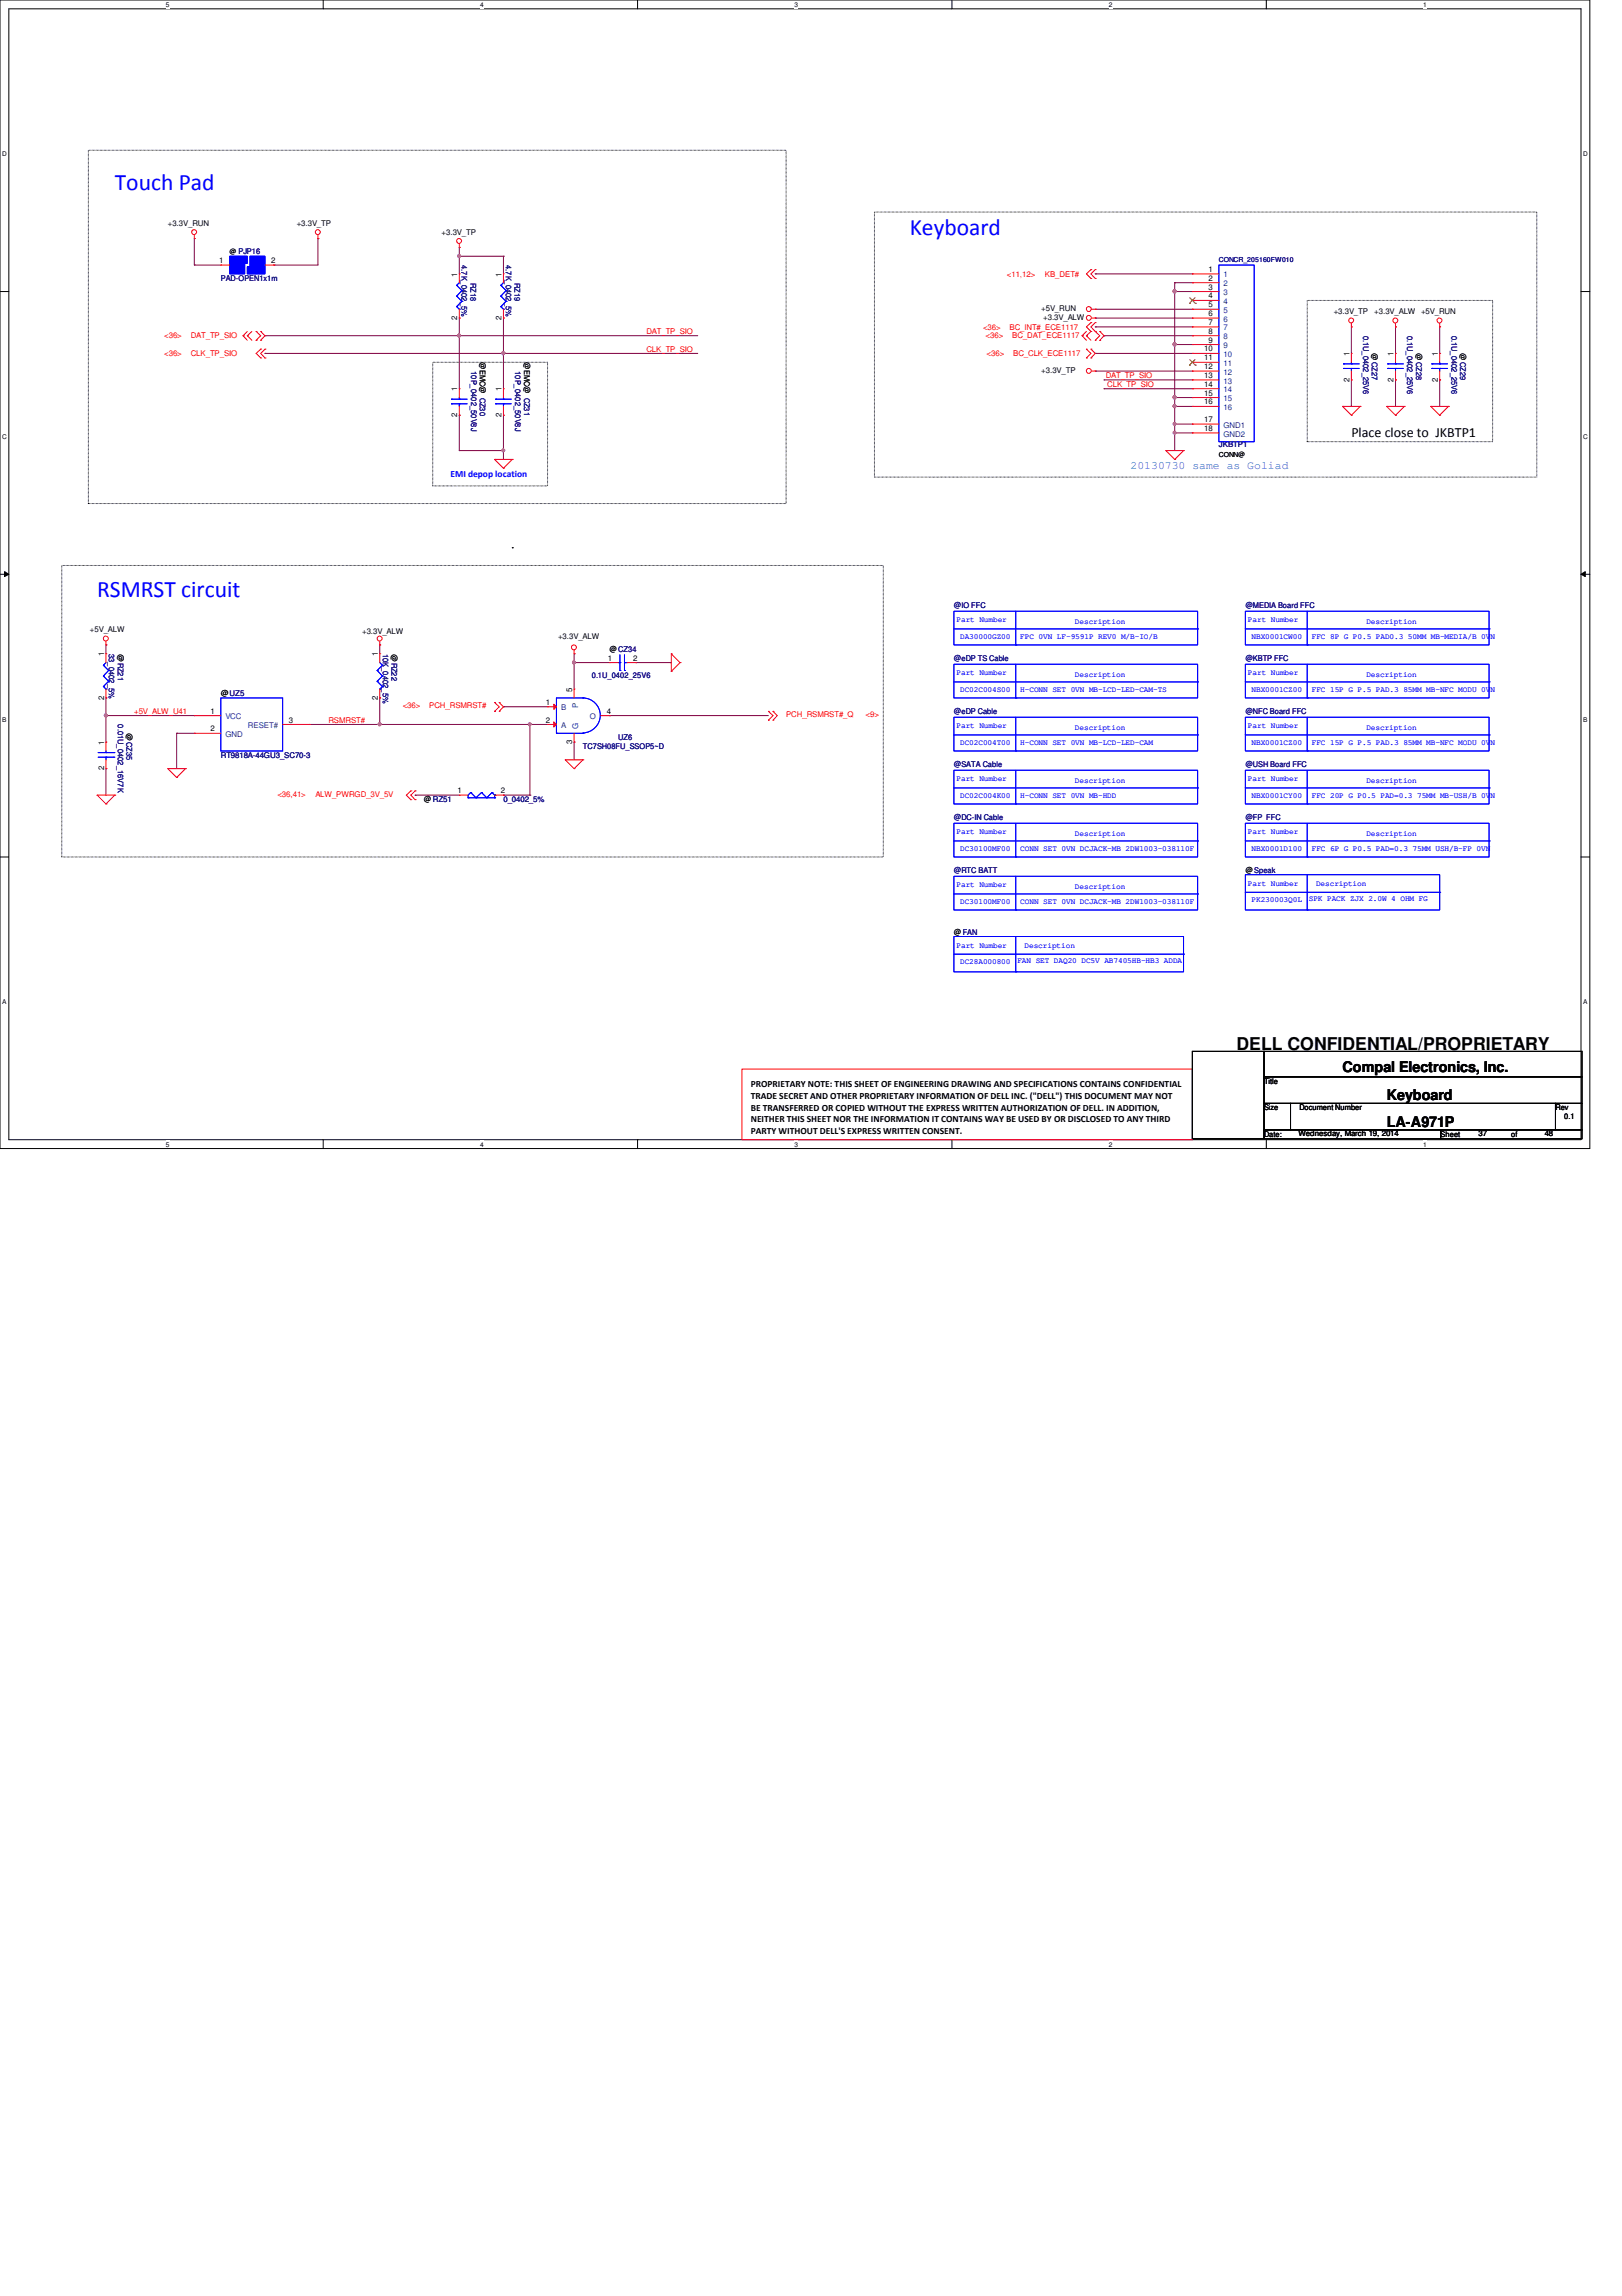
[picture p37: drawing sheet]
<svg xmlns="http://www.w3.org/2000/svg" width="210mm" height="297mm" viewBox="0 0 210 297" stroke-linecap="round" stroke-linejoin="round" font-family="sans-serif">
<defs><g id="words">
<g font-size="3" fill="#00f">
<text x="14.9" y="24.6">Touch Pad</text>
<text x="117.7" y="30.4">Keyboard</text>
<text x="12.6" y="77.2">RSMRST circuit</text>
</g>
<text font-size="2.3" x="160" y="135.8">DELL CONFIDENTIAL/PROPRIETARY</text>
<g font-size="1.9">
<text x="173.7" y="138.7">Compal Electronics, Inc.</text>
<text x="179.5" y="142.4">Keyboard</text>
<text x="179.5" y="145.8">LA-A971P</text>
</g>
<text font-size="1.8" x="174.9" y="56.6">Place close to JKBTP1</text>
<text font-size="1.5" fill="#0080ff" x="146.3" y="60.7">20130730 same as Goliad</text>
<text font-size="1.2" fill="#00f" x="58.3" y="61.8">EMI depop location</text>
<g font-size="1.2">
<text x="97.2" y="140.6">PROPRIETARY NOTE: THIS SHEET OF ENGINEERING DRAWING AND SPECIFICATIONS CONTAINS CONFIDENTIAL</text>
<text x="97.2" y="142.2">TRADE SECRET AND OTHER PROPRIETARY INFORMATION OF DELL INC. (&quot;DELL&quot;) THIS DOCUMENT MAY NOT</text>
<text x="97.2" y="143.7">BE TRANSFERRED OR COPIED WITHOUT THE EXPRESS WRITTEN AUTHORIZATION OF DELL. IN ADDITION,</text>
<text x="97.2" y="145.2">NEITHER THIS SHEET NOR THE INFORMATION IT CONTAINS WAY BE USED BY OR DISCLOSED TO ANY THIRD</text>
<text x="97.2" y="146.7">PARTY WITHOUT DELL'S EXPRESS WRITTEN CONSENT.</text>
</g>
<g font-size="1">
<text x="21.7" y="29.3">+3.3V_RUN</text>
<text x="38.4" y="29.3">+3.3V_TP</text>
<text x="28.4" y="34">1</text>
<text x="35.1" y="34">2</text>
<text x="57.1" y="30.4">+3.3V_TP</text>
<text x="59.2" y="35.8" transform="rotate(-90 59.2 35.8)">1</text>
<text x="64.9" y="35.8" transform="rotate(-90 64.9 35.8)">1</text>
<text x="156.4" y="35.2">1</text>
<text x="59.2" y="41.4" transform="rotate(-90 59.2 41.4)">2</text>
<text x="64.9" y="41.4" transform="rotate(-90 64.9 41.4)">2</text>
<text x="134.7" y="40.2">+5V_RUN</text>
<text x="135" y="41.4">+3.3V_ALW</text>
<text x="156.4" y="36.3">2</text>
<text x="156.4" y="37.5">3</text>
<text x="156.4" y="38.6">4</text>
<text x="156.4" y="39.8">5</text>
<text x="156.4" y="40.9">6</text>
<text x="172.6" y="40.7">+3.3V_TP</text>
<text x="177.8" y="40.7">+3.3V_ALW</text>
<text x="183.9" y="40.7">+5V_RUN</text>
<text x="62.1" y="46.9" transform="rotate(90 62.1 46.9)">@EMC@ CZ30</text>
<text x="67.8" y="46.9" transform="rotate(90 67.8 46.9)">@EMC@ CZ31</text>
<text x="155.8" y="45.5">10</text>
<text x="155.8" y="46.6">11</text>
<text x="155.8" y="47.8">12</text>
<text x="156.4" y="42">7</text>
<text x="156.4" y="43.2">8</text>
<text x="156.4" y="44.3">9</text>
<text x="174.6" y="46.1" transform="rotate(-90 174.6 46.1)">1</text>
<text x="177.5" y="45.7" transform="rotate(90 177.5 45.7)">@CZ27</text>
<text x="180.3" y="46.1" transform="rotate(-90 180.3 46.1)">1</text>
<text x="183.3" y="45.7" transform="rotate(90 183.3 45.7)">@CZ28</text>
<text x="186.1" y="46.1" transform="rotate(-90 186.1 46.1)">1</text>
<text x="189" y="45.7" transform="rotate(90 189 45.7)">@CZ29</text>
<text x="59.2" y="53.9" transform="rotate(-90 59.2 53.9)">2</text>
<text x="59.2" y="50.6" transform="rotate(-90 59.2 50.6)">1</text>
<text x="64.9" y="53.9" transform="rotate(-90 64.9 53.9)">2</text>
<text x="64.9" y="50.6" transform="rotate(-90 64.9 50.6)">1</text>
<text x="134.7" y="48.2">+3.3V_TP</text>
<text x="155.8" y="48.9">13</text>
<text x="155.8" y="50">14</text>
<text x="155.8" y="51.2">15</text>
<text x="155.8" y="52.3">16</text>
<text x="174.6" y="49.4" transform="rotate(-90 174.6 49.4)">2</text>
<text x="180.3" y="49.4" transform="rotate(-90 180.3 49.4)">2</text>
<text x="186.1" y="49.4" transform="rotate(-90 186.1 49.4)">2</text>
<text x="155.8" y="54.6">17</text>
<text x="155.8" y="55.8">18</text>
<text x="11.6" y="81.7">+5V_ALW</text>
<text x="46.9" y="82">+3.3V_ALW</text>
<text x="72.2" y="82.7">+3.3V_ALW</text>
<text x="13.5" y="84.9" transform="rotate(-90 13.5 84.9)">1</text>
<text x="15.2" y="84.6" transform="rotate(90 15.2 84.6)">@RZ21</text>
<text x="48.9" y="84.9" transform="rotate(-90 48.9 84.9)">1</text>
<text x="50.7" y="84.6" transform="rotate(90 50.7 84.6)">@RZ22</text>
<text x="74" y="89.5" transform="rotate(-90 74 89.5)">5</text>
<text x="78.7" y="85.5">1</text>
<text x="78.9" y="84.3">@CZ34</text>
<text x="82" y="85.5">2</text>
<text x="13.5" y="90.5" transform="rotate(-90 13.5 90.5)">2</text>
<text x="16.4" y="94.9" transform="rotate(90 16.4 94.9)">@CZ35</text>
<text x="27.2" y="92.3">1</text>
<text x="27.2" y="94.6">2</text>
<text x="28.6" y="90">@UZ5</text>
<text x="37.4" y="93.5">3</text>
<text x="48.9" y="90.5" transform="rotate(-90 48.9 90.5)">2</text>
<text x="70.7" y="91.2">1</text>
<text x="70.7" y="93.5">2</text>
<text x="78.5" y="92.3">4</text>
<text x="13.5" y="99.7" transform="rotate(-90 13.5 99.7)">2</text>
<text x="13.5" y="96.4" transform="rotate(-90 13.5 96.4)">1</text>
<text x="74" y="96.2" transform="rotate(-90 74 96.2)">3</text>
<text x="54.9" y="103.8">@RZ51</text>
<text x="59.2" y="102.6">1</text>
<text x="64.8" y="102.6">2</text>
<text x="161.2" y="112.9">@Speak</text>
<text x="123.4" y="120.9">@FAN</text>
<text x="163.6" y="140.2">Title</text>
<text x="163.6" y="143.6">Size</text>
<text x="168.1" y="143.6">Document Number</text>
<text x="201.3" y="143.6">Rev</text>
<text x="163.6" y="147.1">Date:</text>
<text x="168" y="147">Wednesday, March 19, 2014</text>
<text x="186.4" y="147.1">Sheet</text>
<text x="191.3" y="147">37</text>
<text x="195.6" y="147.1">of</text>
<text x="199.9" y="147">48</text>
<text x="202.4" y="144.8">0.1</text>
</g>
<g font-size="1" fill="#000080">
<text x="30.9" y="32.9">PJP16</text>
<text x="59.7" y="34.3" transform="rotate(90 59.7 34.3)">4.7K_0402_5%</text>
<text x="65.4" y="34.3" transform="rotate(90 65.4 34.3)">4.7K_0402_5%</text>
<text x="28.6" y="36.3">PAD-OPEN1x1m</text>
<text x="60.9" y="36.6" transform="rotate(90 60.9 36.6)">RZ18</text>
<text x="66.6" y="36.6" transform="rotate(90 66.6 36.6)">RZ19</text>
<text x="176.4" y="43.4" transform="rotate(90 176.4 43.4)">0.1U_0402_25V6</text>
<text x="182.1" y="43.4" transform="rotate(90 182.1 43.4)">0.1U_0402_25V6</text>
<text x="187.8" y="43.4" transform="rotate(90 187.8 43.4)">0.1U_0402_25V6</text>
<text x="61" y="48" transform="rotate(90 61 48)">10P_0402_50V8J</text>
<text x="66.7" y="48" transform="rotate(90 66.7 48)">10P_0402_50V8J</text>
<text x="157.7" y="57.8">JKBTP1</text>
<text x="123.4" y="78.6">@IO FFC</text>
<text x="161.2" y="78.6">@MEDIA Board FFC</text>
<text x="14.1" y="84.6" transform="rotate(90 14.1 84.6)">33_0402_5%</text>
<text x="49.5" y="84.6" transform="rotate(90 49.5 84.6)">10K_0402_5%</text>
<text x="76.6" y="87.8">0.1U_0402_25V6</text>
<text x="123.4" y="85.5">@eDP TS Cable</text>
<text x="161.2" y="85.5">@KBTP FFC</text>
<text x="15.2" y="93.7" transform="rotate(90 15.2 93.7)">0.01U_0402_16V7K</text>
<text x="80" y="95.8">UZ6</text>
<text x="123.4" y="92.3">@eDP Cable</text>
<text x="161.2" y="92.3">@NFC Board FFC</text>
<text x="28.6" y="98">RT9818A-44GU3_SC70-3</text>
<text x="75.4" y="96.9">TC7SH08FU_SSOP5~D</text>
<text x="123.4" y="99.2">@SATA Cable</text>
<text x="161.2" y="99.2">@USH Board FFC</text>
<text x="65.2" y="103.8">0_0402_5%</text>
<text x="123.4" y="106">@DC-IN Cable</text>
<text x="161.2" y="106">@FP FFC</text>
<text x="123.4" y="112.9">@RTC BATT</text>
</g>
<g font-size="1" fill="#f00">
<text x="130.3" y="35.9">&lt;11,12&gt;</text>
<text x="135.2" y="35.9">KB_DET#</text>
<text x="21.3" y="46.1">&lt;36&gt;</text>
<text x="21.3" y="43.8">&lt;36&gt;</text>
<text x="24.7" y="46.1">CLK_TP_SIO</text>
<text x="24.7" y="43.8">DAT_TP_SIO</text>
<text x="83.7" y="45.5">CLK_TP_SIO</text>
<text x="83.7" y="43.2">DAT_TP_SIO</text>
<text x="127.2" y="42.7">&lt;36&gt;</text>
<text x="127.6" y="43.8">&lt;36&gt;</text>
<text x="127.7" y="46.1">&lt;36&gt;</text>
<text x="130.6" y="42.7">BC_INT#_ECE1117</text>
<text x="131" y="43.8">BC_DAT_ECE1117</text>
<text x="131.1" y="46.1">BC_CLK_ECE1117</text>
<text x="143.1" y="48.9">DAT_TP_SIO</text>
<text x="143.3" y="50.1">CLK_TP_SIO</text>
<text x="17.4" y="92.4">+5V_ALW_U41</text>
<text x="42.5" y="93.5">RSMRST#</text>
<text x="52.1" y="91.7">&lt;36&gt;</text>
<text x="55.5" y="91.7">PCH_RSMRST#</text>
<text x="101.7" y="92.8">PCH_RSMRST#_Q</text>
<text x="112" y="92.8">&lt;9&gt;</text>
<text x="35.9" y="103.1">&lt;36,41&gt;</text>
<text x="40.8" y="103.1">ALW_PWRGD_3V_5V</text>
</g>
<g font-size="1" fill="#004080">
<text x="158.3" y="35.9">1</text>
<text x="158.3" y="37">2</text>
<text x="158.3" y="38.2">3</text>
<text x="158.3" y="39.3">4</text>
<text x="158.3" y="40.5">5</text>
<text x="158.3" y="41.6">6</text>
<text x="158.3" y="42.8">7</text>
<text x="158.3" y="43.9">8</text>
<text x="158.3" y="45">9</text>
<text x="158.3" y="46.2">10</text>
<text x="158.3" y="47.3">11</text>
<text x="158.3" y="48.5">12</text>
<text x="158.3" y="49.6">13</text>
<text x="158.3" y="50.8">14</text>
<text x="158.3" y="51.9">15</text>
<text x="158.3" y="53">16</text>
<text x="158.3" y="55.3">GND1</text>
<text x="158.3" y="56.5">GND2</text>
<text x="29.2" y="93">VCC</text>
<text x="29.2" y="95.3">GND</text>
<text x="32.1" y="94.2">RESET#</text>
<text x="72.6" y="91.9">B</text>
<text x="72.6" y="94.2">A</text>
<text x="74.8" y="94.3" transform="rotate(-90 74.8 94.3)">G</text>
<text x="74.8" y="91.6" transform="rotate(-90 74.8 91.6)">P</text>
<text x="76.3" y="93">O</text>
</g>
<g font-size="1" fill="#00f">
<text x="123.8" y="80.5">Part Number</text>
<text x="124.2" y="82.7">DA30000GZ00</text>
<text x="132" y="82.7">FPC 0VN LF-9591P REV0 M/B-IO/B</text>
<text x="139.1" y="80.7">Description</text>
<text x="161.5" y="80.5">Part Number</text>
<text x="162" y="82.7">NBX0001CW00</text>
<text x="169.8" y="82.7">FFC 8P G P0.5 PAD0.3 50MM MB-MEDIA/B 0VN</text>
<text x="176.8" y="80.7">Description</text>
<text x="123.8" y="87.4">Part Number</text>
<text x="124.2" y="89.5">DC02C004S00</text>
<text x="132" y="89.5">H-CONN SET 0VN MB-LCD-LED-CAM-TS</text>
<text x="139.1" y="87.6">Description</text>
<text x="161.5" y="87.4">Part Number</text>
<text x="162" y="89.5">NBX0001CZ00</text>
<text x="169.8" y="89.5">FFC 15P G P.5 PAD.3 85MM MB-NFC MODU 0V</text>
<text x="176.8" y="87.6">Description</text>
<text x="192.9" y="89.5">N</text>
<text x="123.8" y="94.2">Part Number</text>
<text x="139.1" y="94.4">Description</text>
<text x="161.5" y="94.2">Part Number</text>
<text x="176.8" y="94.4">Description</text>
<text x="123.8" y="101.1">Part Number</text>
<text x="124.2" y="96.4">DC02C004T00</text>
<text x="132" y="96.4">H-CONN SET 0VN MB-LCD-LED-CAM</text>
<text x="139.1" y="101.3">Description</text>
<text x="161.5" y="101.1">Part Number</text>
<text x="162" y="96.4">NBX0001CZ00</text>
<text x="169.8" y="96.4">FFC 15P G P.5 PAD.3 85MM MB-NFC MODU 0V</text>
<text x="176.8" y="101.3">Description</text>
<text x="192.9" y="96.4">N</text>
<text x="123.8" y="108">Part Number</text>
<text x="124.2" y="103.3">DC02C004K00</text>
<text x="132" y="103.3">H-CONN SET 0VN MB-HDD</text>
<text x="161.5" y="108">Part Number</text>
<text x="162" y="103.3">NBX0001CY00</text>
<text x="169.8" y="103.3">FFC 20P G P0.5 PAD=0.3 75MM MB-USH/B 0V</text>
<text x="192.9" y="103.3">N</text>
<text x="124.2" y="110.1">DC30100MF00</text>
<text x="132" y="110.1">CONN SET 0VN DCJACK-MB 2DW1003-038110F</text>
<text x="139.1" y="108.2">Description</text>
<text x="162" y="110.1">NBX0001D100</text>
<text x="169.8" y="110.1">FFC 6P G P0.5 PAD=0.3 75MM USH/B-FP 0VN</text>
<text x="176.8" y="108.2">Description</text>
<text x="123.8" y="114.8">Part Number</text>
<text x="124.2" y="117">DC30100MF00</text>
<text x="132" y="117">CONN SET 0VN DCJACK-MB 2DW1003-038110F</text>
<text x="139.1" y="115">Description</text>
<text x="161.5" y="114.6">Part Number</text>
<text x="162" y="116.8">PK230003Q0L</text>
<text x="169.4" y="116.6">SPK PACK ZJX 2.0W 4 OHM FG</text>
<text x="170.3" y="114.6">Description</text>
<text x="123.8" y="122.6">Part Number</text>
<text x="124.2" y="124.8">DC28A000800</text>
<text x="131.7" y="124.6">FAN SET DAQ20 DC5V AB7405HB-HB3 ADDA</text>
<text x="132.6" y="122.6">Description</text>
</g>
<g font-size=".9">
<text x="29.7" y="32.8">@</text>
<text x="157.7" y="59.1">CONN@</text>
</g>
<text font-size=".9" fill="#000080" x="157.7" y="34">CONCR_205160FW010</text>
<g font-size=".8">
<text x="21.5" y=".9">5</text>
<text x="62.1" y=".9">4</text>
<text x="102.8" y=".9">3</text>
<text x="143.5" y=".9">2</text>
<text x="184.2" y=".9">1</text>
<text x=".3" y="20.2">D</text>
<text x="204.9" y="20.2">D</text>
<text x=".3" y="56.8">C</text>
<text x="204.9" y="56.8">C</text>
<text x=".3" y="93.3">B</text>
<text x="204.9" y="93.3">B</text>
<text x=".3" y="129.9">A</text>
<text x="204.9" y="129.9">A</text>
<text x="21.5" y="148.3">5</text>
<text x="62.1" y="148.3">4</text>
<text x="102.8" y="148.3">3</text>
<text x="143.5" y="148.3">2</text>
<text x="184.2" y="148.3">1</text>
</g>
</g></defs>
<path d="M0 0h205.7v148.6h-205.7zM1.1 1.1h203.5v146.3h-203.5z" fill="none" stroke="#000" stroke-width=".13"/>
<g fill="#fff">
<path d="M21.5 .1h.4v1h-.4z"/>
<path d="M21.5 147.6h.4v.9h-.4z"/>
</g>
<path d="M41.8 0v1.1M41.8 147.4v1.2" fill="none" stroke="#000" stroke-width=".13"/>
<g fill="#fff">
<path d="M62.1 .1h.5v1h-.5z"/>
<path d="M62.1 147.6h.5v.9h-.5z"/>
</g>
<path d="M82.5 0v1.1M82.5 147.4v1.2" fill="none" stroke="#000" stroke-width=".13"/>
<g fill="#fff">
<path d="M102.8 .1h.5v1h-.5z"/>
<path d="M102.8 147.6h.5v.9h-.5z"/>
</g>
<path d="M123.2 0v1.1M123.2 147.4v1.2" fill="none" stroke="#000" stroke-width=".13"/>
<g fill="#fff">
<path d="M143.5 .1h.5v1h-.5z"/>
<path d="M143.5 147.6h.5v.9h-.5z"/>
</g>
<path d="M163.9 0v1.1M163.9 147.4v1.2" fill="none" stroke="#000" stroke-width=".13"/>
<g fill="#fff">
<path d="M184.2 .1h.5v1h-.5z"/>
<path d="M184.2 147.6h.5v.9h-.5z"/>
<path d="M.3 19.4h.6v1h-.6z"/>
<path d="M204.9 19.4h.6v1h-.6z"/>
<path d="M.3 56h.6v.9h-.6z"/>
<path d="M204.9 56h.6v.9h-.6z"/>
</g>
<path d="M0 37.7h1.1M204.6 37.7h1.1" fill="none" stroke="#000" stroke-width=".13"/>
<g fill="#fff">
<path d="M.3 92.6h.5v.9h-.5z"/>
<path d="M204.9 92.6h.5v.9h-.5z"/>
</g>
<path d="M0 74.3h1.1M.6 74l.5 .3-.5 .3zM204.6 74.3l.5-.3v.6zM204.6 74.3h1.1" fill="none" stroke="#000" stroke-width=".13"/>
<path d="M.6 74l.5 .3-.5 .3zM204.6 74.3l.5-.3v.6z" fill="#000"/>
<g fill="#fff">
<path d="M.3 129.2h.5v.9h-.5z"/>
<path d="M204.9 129.2h.5v.9h-.5z"/>
</g>
<path d="M11.4 19.4h90.3v45.8h-90.3zM113.2 27.4h85.7v34.3h-85.7zM169.2 38.9h24v18.2h-24zM56 46.9h14.9v16h-14.9zM8 73.2h106.3v37.7h-106.3zM19.4 75.4h.1M66.3 70.9h.1M0 110.9h1.1M204.6 110.9h1.1" fill="none" stroke="#000" stroke-width=".13"/>
<path d="M96 138.3h58.3v9.1h-58.3z" fill="none" stroke="#f00" stroke-width=".13"/>
<path d="M141.7 41.1h.1M141.7 41.1h12.6M74.3 85.7h.1M74.3 85.7v3.5" fill="none" stroke="#800040" stroke-width=".13"/>
<path d="M74.1 85.6h.3v.2l-.1 .1-.2-.1z" fill-rule="evenodd" fill="#f0f"/>
<path d="M74.1 85.6h.3v.2l-.1 .1-.2-.1z" fill="none" stroke="#f0f" stroke-width=".13"/>
<path d="M74.3 84.6h.1M74.3 84.6v1.1" fill="none" stroke="#800040" stroke-width=".13"/>
<path d="M74.1 85.6h.3v.2l-.1 .1-.2-.1z" fill-rule="evenodd" fill="#f0f"/>
<path d="M74.1 85.6h.3v.2l-.1 .1-.2-.1z" fill="none" stroke="#f0f" stroke-width=".13"/>
<path d="M74.3 85.7h.1M74.3 85.7h4.6" fill="none" stroke="#800040" stroke-width=".13"/>
<path d="M74.1 85.6h.3v.2l-.1 .1-.2-.1z" fill-rule="evenodd" fill="#f0f"/>
<path d="M74.1 85.6h.3v.2l-.1 .1-.2-.1z" fill="none" stroke="#f0f" stroke-width=".13"/>
<path d="M25.1 34.3h.1M25.1 30.9h.1M25.1 34.3h3.5M25.1 30.9v3.4M59.4 33.1h.1M59.4 33.1h5.8M65.2 33.1h.1M65.2 33.1v2.3M49.1 83.4h.1M49.1 83.4v1.2" fill="none" stroke="#800040" stroke-width=".13"/>
<path d="M59.3 33h.2v.2l-.1 .1-.1-.1z" fill-rule="evenodd" fill="#f0f"/>
<path d="M59.3 33h.2v.2l-.1 .1-.1-.1z" fill="none" stroke="#f0f" stroke-width=".13"/>
<path d="M59.4 33.1h.1M59.4 32h.1M59.4 32v3.4" fill="none" stroke="#800040" stroke-width=".13"/>
<path d="M59.3 33h.2v.2l-.1 .1-.1-.1z" fill-rule="evenodd" fill="#f0f"/>
<path d="M59.3 33h.2v.2l-.1 .1-.1-.1z" fill="none" stroke="#f0f" stroke-width=".13"/>
<path d="M35.4 34.3h.1M41.1 30.9h.1M41.1 30.9v3.4h-5.7M141.7 48h.1M141.7 48h12.6M13.7 83.4h.1M13.7 92.6h.1M13.7 83.4v1.2M13.7 92.6h11.4" fill="none" stroke="#800040" stroke-width=".13"/>
<path d="M13.6 92.4h.2v.3l-.1 .1-.1-.1z" fill-rule="evenodd" fill="#f0f"/>
<path d="M13.6 92.4h.2v.3l-.1 .1-.1-.1z" fill="none" stroke="#f0f" stroke-width=".13"/>
<path d="M13.7 92.6h.1M13.7 90.3h.1M13.7 90.3v5.7" fill="none" stroke="#800040" stroke-width=".13"/>
<path d="M13.6 92.4h.2v.3l-.1 .1-.1-.1z" fill-rule="evenodd" fill="#f0f"/>
<path d="M13.6 92.4h.2v.3l-.1 .1-.1-.1z" fill="none" stroke="#f0f" stroke-width=".13"/>
<g fill="none" stroke="#800040" stroke-width=".13">
<path d="M152 36.6h.1M152 37.7h.1M152 36.6h2.3M152 37.7h2.3M59.4 53.7h.1M59.4 53.7v4.6M141.7 40h.1M141.7 45.7h.1M141.7 42.3h.1M141.7 40h12.6M141.7 45.7h12.6M141.7 42.3h12.6"/>
<path d="M142.9 43.4h.1M142.9 43.4h11.4"/>
</g>
<path d="M151.9 37.6h.2v.2l-.1 .1-.1-.1z" fill-rule="evenodd" fill="#f0f"/>
<path d="M151.9 37.6h.2v.2l-.1 .1-.1-.1z" fill="none" stroke="#f0f" stroke-width=".13"/>
<path d="M152 36.6h.1M152 36.6v1.1" fill="none" stroke="#800040" stroke-width=".13"/>
<path d="M151.9 37.6h.2v.2l-.1 .1-.1-.1z" fill-rule="evenodd" fill="#f0f"/>
<path d="M151.9 37.6h.2v.2l-.1 .1-.1-.1z" fill="none" stroke="#f0f" stroke-width=".13"/>
<path d="M152 44.6h.1M152 44.6h2.3" fill="none" stroke="#800040" stroke-width=".13"/>
<path d="M151.9 44.4h.2v.3h-.1h-.1z" fill-rule="evenodd" fill="#f0f"/>
<path d="M151.9 44.4h.2v.3h-.1h-.1z" fill="none" stroke="#f0f" stroke-width=".13"/>
<path d="M152 37.7h.1M152 37.7v6.9" fill="none" stroke="#800040" stroke-width=".13"/>
<path d="M151.9 44.4h.2v.3h-.1h-.1z" fill-rule="evenodd" fill="#f0f"/>
<path d="M151.9 44.4h.2v.3h-.1h-.1z" fill="none" stroke="#f0f" stroke-width=".13"/>
<path d="M151.9 37.6h.2v.2l-.1 .1-.1-.1z" fill-rule="evenodd" fill="#f0f"/>
<path d="M151.9 37.6h.2v.2l-.1 .1-.1-.1z" fill="none" stroke="#f0f" stroke-width=".13"/>
<path d="M152 51.4h.1M152 51.4h2.3" fill="none" stroke="#800040" stroke-width=".13"/>
<path d="M151.9 51.3h.2v.2l-.1 .1-.1-.1z" fill-rule="evenodd" fill="#f0f"/>
<path d="M151.9 51.3h.2v.2l-.1 .1-.1-.1z" fill="none" stroke="#f0f" stroke-width=".13"/>
<path d="M152 44.6h.1M152 44.6v6.8" fill="none" stroke="#800040" stroke-width=".13"/>
<path d="M151.9 51.3h.2v.2l-.1 .1-.1-.1z" fill-rule="evenodd" fill="#f0f"/>
<path d="M151.9 51.3h.2v.2l-.1 .1-.1-.1z" fill="none" stroke="#f0f" stroke-width=".13"/>
<path d="M151.9 44.4h.2v.3h-.1h-.1z" fill-rule="evenodd" fill="#f0f"/>
<path d="M151.9 44.4h.2v.3h-.1h-.1z" fill="none" stroke="#f0f" stroke-width=".13"/>
<path d="M152 52.6h.1M152 52.6h2.3" fill="none" stroke="#800040" stroke-width=".13"/>
<path d="M151.9 52.4h.2v.3h-.1h-.1z" fill-rule="evenodd" fill="#f0f"/>
<path d="M151.9 52.4h.2v.3h-.1h-.1z" fill="none" stroke="#f0f" stroke-width=".13"/>
<path d="M152 56h.1M152 56v2.3" fill="none" stroke="#800040" stroke-width=".13"/>
<path d="M151.9 55.8h.2v.3l-.1 .1-.1-.1z" fill-rule="evenodd" fill="#f0f"/>
<path d="M151.9 55.8h.2v.3l-.1 .1-.1-.1z" fill="none" stroke="#f0f" stroke-width=".13"/>
<path d="M152 51.4h.1M152 51.4v1.2" fill="none" stroke="#800040" stroke-width=".13"/>
<path d="M151.9 52.4h.2v.3h-.1h-.1z" fill-rule="evenodd" fill="#f0f"/>
<path d="M151.9 52.4h.2v.3h-.1h-.1z" fill="none" stroke="#f0f" stroke-width=".13"/>
<path d="M151.9 51.3h.2v.2l-.1 .1-.1-.1z" fill-rule="evenodd" fill="#f0f"/>
<path d="M151.9 51.3h.2v.2l-.1 .1-.1-.1z" fill="none" stroke="#f0f" stroke-width=".13"/>
<g fill="none" stroke="#800040" stroke-width=".13">
<path d="M141.7 35.4h.1M141.7 35.4h12.6M34.3 45.7h.1M34.3 45.7h30.9M65.2 45.7h.1M65.2 45.7v4.6M13.7 99.4h.1M13.7 99.4v3.5M22.9 94.9h.1M22.9 94.9v4.5M22.9 94.9h2.2M74.3 96h.1"/>
<path d="M74.3 96v2.3M82.3 85.7h.1M82.3 85.7h4.6"/>
</g>
<path d="M65 45.6h.3v.2l-.2 .1-.1-.1z" fill-rule="evenodd" fill="#f0f"/>
<path d="M65 45.6h.3v.2l-.2 .1-.1-.1z" fill="none" stroke="#f0f" stroke-width=".13"/>
<path d="M65.2 41.1h.1M65.2 41.1v4.6" fill="none" stroke="#800040" stroke-width=".13"/>
<path d="M65 45.6h.3v.2l-.2 .1-.1-.1z" fill-rule="evenodd" fill="#f0f"/>
<path d="M65 45.6h.3v.2l-.2 .1-.1-.1z" fill="none" stroke="#f0f" stroke-width=".13"/>
<path d="M59.4 43.4h.1M59.4 43.4v6.9" fill="none" stroke="#800040" stroke-width=".13"/>
<path d="M59.3 43.3h.2v.2l-.1 .1-.1-.1z" fill-rule="evenodd" fill="#f0f"/>
<path d="M59.3 43.3h.2v.2l-.1 .1-.1-.1z" fill="none" stroke="#f0f" stroke-width=".13"/>
<path d="M34.3 43.4h.1M34.3 43.4h25.1" fill="none" stroke="#800040" stroke-width=".13"/>
<path d="M59.3 43.3h.2v.2l-.1 .1-.1-.1z" fill-rule="evenodd" fill="#f0f"/>
<path d="M59.3 43.3h.2v.2l-.1 .1-.1-.1z" fill="none" stroke="#f0f" stroke-width=".13"/>
<path d="M59.4 41.1h.1M59.4 41.1v2.3" fill="none" stroke="#800040" stroke-width=".13"/>
<path d="M59.3 43.3h.2v.2l-.1 .1-.1-.1z" fill-rule="evenodd" fill="#f0f"/>
<path d="M59.3 43.3h.2v.2l-.1 .1-.1-.1z" fill="none" stroke="#f0f" stroke-width=".13"/>
<path d="M40 93.7h.1M49.1 90.3h.1M49.1 90.3v3.4h-9.1M65.2 91.4h.1M65.2 91.4h5.7M78.9 92.6h.1M78.9 92.6h20.5" fill="none" stroke="#800040" stroke-width=".13"/>
<path d="M49 93.6h.3v.2l-.2 .1-.1-.1z" fill-rule="evenodd" fill="#f0f"/>
<path d="M49 93.6h.3v.2l-.2 .1-.1-.1z" fill="none" stroke="#f0f" stroke-width=".13"/>
<path d="M68.6 93.7h.1M68.6 93.7h2.3" fill="none" stroke="#800040" stroke-width=".13"/>
<path d="M68.4 93.6h.3v.2l-.2 .1-.1-.1z" fill-rule="evenodd" fill="#f0f"/>
<path d="M68.4 93.6h.3v.2l-.2 .1-.1-.1z" fill="none" stroke="#f0f" stroke-width=".13"/>
<path d="M65.2 45.7h.1M65.2 45.7h25.1" fill="none" stroke="#800040" stroke-width=".13"/>
<path d="M65 45.6h.3v.2l-.2 .1-.1-.1z" fill-rule="evenodd" fill="#f0f"/>
<path d="M65 45.6h.3v.2l-.2 .1-.1-.1z" fill="none" stroke="#f0f" stroke-width=".13"/>
<path d="M59.4 43.4h.1M59.4 58.3h.1M59.4 43.4h30.9M65.2 53.7h.1M65.2 53.7v4.6h-5.8M142.9 50.3h.1M142.9 49.1h.1M142.9 50.3h11.4M142.9 49.1h11.4" fill="none" stroke="#800040" stroke-width=".13"/>
<path d="M65 58.1h.3v.3l-.2 .1-.1-.1z" fill-rule="evenodd" fill="#f0f"/>
<path d="M65 58.1h.3v.3l-.2 .1-.1-.1z" fill="none" stroke="#f0f" stroke-width=".13"/>
<g fill="none" stroke="#800040" stroke-width=".13">
<path d="M65.2 58.3h.1M65.2 58.3v1.1M152 54.9h.1M152 52.6h.1M152 56h.1M152 54.9h2.3M152 52.6v3.4M152 56h2.3M174.9 42.3h.1M174.9 49.1h.1M174.9 42.3v3.4M174.9 49.1v3.5"/>
<path d="M180.6 42.3h.1M180.6 49.1h.1M180.6 42.3v3.4M180.6 49.1v3.5M186.3 42.3h.1M186.3 49.1h.1M186.3 42.3v3.4M186.3 49.1v3.5"/>
</g>
<path d="M151.9 54.7h.2v.3h-.1h-.1z" fill-rule="evenodd" fill="#f0f"/>
<path d="M151.9 54.7h.2v.3h-.1h-.1z" fill="none" stroke="#f0f" stroke-width=".13"/>
<path d="M49.1 93.7h.1M49.1 93.7h19.5v9.2M53.7 102.9h.1M53.7 102.9h5.7M65.2 102.9h.1M65.2 102.9h3.4M68.6 102.9h.1" fill="none" stroke="#800040" stroke-width=".13"/>
<path d="M49 93.6h.3v.2l-.2 .1-.1-.1z" fill-rule="evenodd" fill="#f0f"/>
<path d="M49 93.6h.3v.2l-.2 .1-.1-.1z" fill="none" stroke="#f0f" stroke-width=".13"/>
<g fill="none" stroke="#f00" stroke-width=".13">
<path d="M25.1 30.9h.1M25.1 30.4v.5M41.1 30.9h.1M41.1 30.4v.5M59.4 32h.1M59.4 31.5v.5M65.2 35.4h.1M65.2 35.4v1.2M141.2 34.9h.1M141.2 36h.1M141.2 34.9l-.6 .5 .6 .6M141.7 34.9h.1"/>
<path d="M141.7 36h.1M141.7 34.9l-.5 .5 .5 .6M31.5 43.4h.1M31.5 43.4l.5 .6M32 43.4h.1M32 43.4l.6 .6M32 42.9l-.5 .5M32.6 42.9l-.6 .5M33.1 44h.1M33.1 42.9h.1M33.1 42.9l.6 .5-.6 .6M33.7 45.2h.1"/>
<path d="M33.7 46.3h.1M33.7 42.9h.1M33.7 44h.1M33.7 45.2l-.6 .5 .6 .6M33.7 42.9l.6 .5-.6 .6M34.3 45.2h.1M34.3 46.3h.1M34.3 45.2l-.6 .5 .6 .6M64 59.4h.1M64 59.4h2.3M64 59.4l1.2 1.2M65.2 41.1h.1"/>
<path d="M65.2 40v1.1M66.3 59.4h.1M66.3 59.4l-1.1 1.2M140 43.4h.1M140 43.4l.6 .6M140.6 46.3h.1M140.6 45.2h.1M140.6 43.4h.1M140.6 45.2l.6 .5-.6 .6M140.6 42.9l-.6 .5M140.6 43.4l.6 .6M141.2 45.2h.1"/>
<path d="M141.2 46.3h.1M141.2 41.7h.1M141.2 42.9h.1M141.2 45.2l.5 .5-.5 .6M141.2 41.7l-.6 .6 .6 .6M141.2 42.9l-.6 .5M141.3 48h.4M141.3 40h.4M141.3 41.1h.4M141.7 48h.1M141.7 40h.1M141.7 41.1h.1"/>
<path d="M141.7 41.7h.1M141.7 42.9h.1M141.7 44h.1M141.7 41.7l-.5 .6 .5 .6M141.7 42.9l.6 .5-.6 .6M142.3 42.9h.1M142.3 44h.1M142.3 42.9l.6 .5-.6 .6M150.9 58.3h.1M150.9 58.3h2.3M150.9 58.3l1.1 1.1M152 59.4h.1"/>
<path d="M153.2 58.3h.1M153.2 58.3l-1.2 1.1M173.7 52.6h.1M173.7 52.6h2.3M173.7 52.6l1.2 1.1M174.9 53.7h.1M174.9 42.3h.1M174.9 41.8v.5M176 52.6h.1M176 52.6l-1.1 1.1M179.5 52.6h.1M179.5 52.6h2.2"/>
<path d="M179.5 52.6l1.1 1.1M180.6 53.7h.1M180.6 42.3h.1M180.6 41.8v.5M181.7 52.6h.1M181.7 52.6l-1.1 1.1M185.2 52.6h.1M185.2 52.6h2.3M185.2 52.6l1.1 1.1M186.3 53.7h.1M186.3 42.3h.1M186.3 41.8v.5"/>
<path d="M187.5 52.6h.1M187.5 52.6l-1.2 1.1M65.2 60.6h.1M13.7 83.4h.1M13.7 84.6h.1M13.7 90.3h.1M13.7 83v.4M13.7 84.6v1.1M13.7 89.2v1.1M21.7 99.4h.1M21.7 99.4h2.3M21.7 99.4l1.2 1.2"/>
<path d="M24 99.4h.1M24 99.4l-1.1 1.2M25.1 92.6h.1M25.1 94.9h.1M25.1 92.6h3.5M25.1 94.9h3.5M36.6 93.7h3.4M40 93.7h.1M49.1 83.4h.1M49.1 84.6h.1M49.1 90.3h.1M49.1 83v.4"/>
<path d="M49.1 84.6v1.1M49.1 89.2v1.1M64 90.9h.1M64 92h.1M64 90.9l.6 .5-.6 .6M64.6 92h.1M64.6 90.9h.1M64.6 90.9l.6 .5-.6 .6M73.2 98.3h.1M73.2 98.3h2.2M73.2 98.3l1.1 1.1M74.3 84.6h.1"/>
<path d="M74.3 99.4h.1M74.3 84.1v.5M75.4 98.3h.1M75.4 98.3l-1.1 1.1M78.9 85.7h.1M78.9 85.7h1.1M81.2 85.7h1.1M82.3 85.7h.1M86.9 84.6h.1M86.9 86.9h.1M86.9 84.6v2.3M86.9 84.6l1.1 1.1"/>
<path d="M88 85.7h.1M88 85.7l-1.1 1.2M99.4 93.2h.1M99.4 92h.1M99.4 92l.6 .6-.6 .6M100 93.2h.1M100 92h.1M100 92l.6 .6-.6 .6M12.6 102.9h.1M12.6 102.9h2.3M12.6 102.9l1.1 1.1M13.7 104h.1"/>
<path d="M14.9 102.9h.1M14.9 102.9l-1.2 1.1M22.9 100.6h.1M53.2 103.5h.1M53.2 102.3h.1M53.2 102.3l-.6 .6 .6 .6M53.7 103.5h.1M53.7 102.3h.1M53.7 102.3l-.5 .6 .5 .6"/>
<circle cx="25.1" cy="30" r=".32"/>
<circle cx="41.1" cy="30" r=".32"/>
<circle cx="59.4" cy="31.2" r=".32"/>
<circle cx="140.9" cy="40" r=".32"/>
<circle cx="140.9" cy="48" r=".32"/>
<circle cx="140.9" cy="41.1" r=".32"/>
<circle cx="174.9" cy="41.5" r=".32"/>
<circle cx="180.6" cy="41.5" r=".32"/>
<circle cx="186.3" cy="41.5" r=".32"/>
<circle cx="13.7" cy="82.6" r=".32"/>
<circle cx="49.1" cy="82.6" r=".32"/>
<circle cx="74.3" cy="83.8" r=".32"/>
</g>
<path d="M154.3 136h9.3v11.3h-9.3zM163.6 136h41.1v3.3h-41.1zM163.6 139.3h41.1v3.4h-41.1zM163.6 142.7h3.4v3.5h-3.4zM163.6 146.2h22.8v1.1h-22.8zM167 142.7h34.3v3.5h-34.3zM186.4 146.2h18.3v1.1h-18.3zM201.3 142.7h3.4v3.5h-3.4z" fill="none" stroke="#000" stroke-width=".13"/>
<g fill="none" stroke="#00f" stroke-width=".13">
<path d="M64.8 36.9h.1M64.8 38.3h.1M64.8 39.7h.1M64.8 36.9l.7 .7M64.8 38.3l.7 .7M64.8 39.7l.4 .3M65.2 36.6l-.4 .3M65.5 37.6h.1M65.5 39h.1M65.5 37.6l-.7 .7M65.5 39l-.7 .7M65.2 40h.1"/>
<path d="M13.4 86.1h.1M13.4 87.5h.1M13.4 88.8h.1M13.4 86.1l.7 .6M13.4 87.5l.7 .6M13.4 88.8l.3 .4M13.7 89.2h.1M13.7 85.7l-.3 .4M14.1 86.7h.1M14.1 88.1h.1M14.1 86.7l-.7 .8M14.1 88.1l-.7 .7"/>
<path d="M28.6 90.3h8v6.9h-8zM48.8 86.7h.1M48.8 88.1h.1M48.8 86.7l.7 .8M48.8 88.1l.7 .7M49.1 89.2h.1M49.1 85.7l.4 .4M49.5 86.1h.1M49.5 87.5h.1M49.5 88.8h.1M49.5 86.1l-.7 .6M49.5 87.5l-.7 .6"/>
<path d="M49.5 88.8l-.4 .4M80 85.7h.2M80.2 85.7h.1M80.2 86.7h.1M80.2 84.7v2M80.8 86.7h.1M80.8 85.7h.1M80.8 85.7h.4M80.8 84.7v2M123.4 99.7h31.6v4.3h-31.6zM131.4 99.7v4.3M161.2 99.7h31.5v4.3h-31.5z"/>
<path d="M161.2 85.9h31.5v4.4h-31.5zM161.2 88.2h31.5M169.2 90.3h.1M169.2 85.9v4.4M169.2 99.7v4.3M192.7 88.2h.1M123.4 101.9h31.6M131.4 104h.1M155 101.9h.1M161.2 101.9h31.5M169.2 104h.1M192.7 101.9h.1"/>
</g>
<path d="M29.7 33.1h1.2v2.3h-1.2z" fill-rule="evenodd" fill="#00f"/>
<path d="M29.7 33.1h1.2v2.3h-1.2z" fill="none" stroke="#00f" stroke-width=".13"/>
<path d="M33.1 33.1h1.2v2.3h-1.2z" fill-rule="evenodd" fill="#00f"/>
<path d="M33.1 33.1h1.2v2.3h-1.2z" fill="none" stroke="#00f" stroke-width=".13"/>
<path d="M30.9 33.1h.8v2.3h-.8z" fill-rule="evenodd" fill="#00f"/>
<path d="M30.9 33.1h.8v2.3h-.8z" fill="none" stroke="#00f" stroke-width=".13"/>
<path d="M31.7 33.1h.3v1h-.3z" fill-rule="evenodd" fill="#00f"/>
<path d="M31.7 33.1h.3v1h-.3z" fill="none" stroke="#00f" stroke-width=".13"/>
<path d="M32 34.5h.3v.9h-.3z" fill-rule="evenodd" fill="#00f"/>
<path d="M32 34.5h.3v.9h-.3z" fill="none" stroke="#00f" stroke-width=".13"/>
<path d="M32.3 33.1h.8v2.3h-.8z" fill-rule="evenodd" fill="#00f"/>
<path d="M32.3 33.1h.8v2.3h-.8z" fill="none" stroke="#00f" stroke-width=".13"/>
<path d="M29.7 33.1h1.2v2.3h-1.2z" fill-rule="evenodd" fill="#00f"/>
<path d="M29.7 33.1h1.2v2.3h-1.2z" fill="none" stroke="#00f" stroke-width=".13"/>
<path d="M33.1 33.1h1.2v2.3h-1.2z" fill-rule="evenodd" fill="#00f"/>
<path d="M33.1 33.1h1.2v2.3h-1.2z" fill="none" stroke="#00f" stroke-width=".13"/>
<path d="M30.9 33.1h.8v2.3h-.8z" fill-rule="evenodd" fill="#00f"/>
<path d="M30.9 33.1h.8v2.3h-.8z" fill="none" stroke="#00f" stroke-width=".13"/>
<path d="M31.7 33.1h.3v1h-.3z" fill-rule="evenodd" fill="#00f"/>
<path d="M31.7 33.1h.3v1h-.3z" fill="none" stroke="#00f" stroke-width=".13"/>
<path d="M32 34.5h.3v.9h-.3z" fill-rule="evenodd" fill="#00f"/>
<path d="M32 34.5h.3v.9h-.3z" fill="none" stroke="#00f" stroke-width=".13"/>
<path d="M32.3 33.1h.8v2.3h-.8z" fill-rule="evenodd" fill="#00f"/>
<g fill="none" stroke="#00f" stroke-width=".13">
<path d="M32.3 33.1h.8v2.3h-.8zM157.7 34.3h4.6v22.8h-4.6zM58.4 52.2h.1M58.4 51.6h.1M58.4 52.2h2.1M58.4 51.6h2.1M59.4 51.6h.1M59.4 52.2h.1M59.4 51.4v.2M59.4 52.2v.4M64.1 52.2h.1M64.1 51.6h.1"/>
<path d="M64.1 52.2h2.1M64.1 51.6h2.1M65.2 51.6h.1M65.2 52.2h.1M65.2 51.4v.2M65.2 52.2v.4M173.9 47.7h.1M173.9 47.1h.1M173.9 47.7h2M173.9 47.1h2M174.9 47.1h.1M174.9 47.7h.1"/>
<path d="M174.9 46.9v.2M174.9 47.7v.3M179.6 47.7h.1M179.6 47.1h.1M179.6 47.7h2M179.6 47.1h2M180.6 47.1h.1M180.6 47.7h.1M180.6 46.9v.2M180.6 47.7v.3M161.2 79.1h31.5v4.3h-31.5zM169.2 79.1v4.3"/>
<path d="M12.7 98h2M12.7 97.4h2M13.7 97.4h.1M13.7 98h.1M13.7 97.2v.2M13.7 98v.3M14.7 98h.1M14.7 97.4h.1M72 94.9h.1M72 94.9h3.4M75.4 90.3h.1M75.4 90.3a2.26 2.26 0 0 1 2.3 2.3 2.26 2.26 0 0 1-2.3 2.2"/>
<path d="M75.4 94.9h.1M75.4 90.3h-3.4v4.6M123.4 92.8h31.6v4.4h-31.6zM123.4 95.1h31.6M131.4 97.2h.1M131.4 92.8v4.4M155 95.1h.1M161.2 92.8h31.5v4.4h-31.5zM161.2 95.1h31.5M161.2 81.4h31.5M169.2 83.4h.1M169.2 97.2h.1"/>
<path d="M169.2 92.8v4.4M192.7 81.4h.1M192.7 95.1h.1M123.4 106.5h31.6v4.4h-31.6zM123.4 113.4h31.6v4.3h-31.6zM123.4 108.8h31.6M123.4 115.7h31.6M131.4 110.9h.1M131.4 117.7h.1M131.4 106.5v4.4M131.4 113.4v4.3M155 108.8h.1"/>
<path d="M155 115.7h.1M161.2 113.2h25.1v4.5h-25.1zM161.2 106.5h31.5v4.4h-31.5zM161.2 115.4h25.1M161.2 108.8h31.5M169.2 117.7h.1M169.2 110.9h.1M169.2 106.5v4.4M169.2 113.2v4.5M186.3 115.4h.1M192.7 108.8h.1M123.4 121.2h29.8v4.5h-29.8z"/>
<path d="M123.4 123.4h29.8M131.4 125.7h.1M131.4 121.2v4.5M153.2 123.4h.1"/>
</g>
<g fill="none" stroke="#f00" stroke-width=".13">
<path d="M28.6 34.3h.1M28.6 34.3h1.1M34.3 34.3h1.1M35.4 34.3h.1M154.3 35.4h.1M154.3 36.6h.1M154.3 37.7h.1M154.3 38.9h.1M154.3 35.4h3.4M154.3 36.6h3.4M154.3 37.7h3.4M154.3 38.9h3.4"/>
<path d="M59.4 50.3h.1M59.4 53.7h.1M59.4 50.3v1.1M59.4 52.6v1.1M65.2 50.3h.1M65.2 53.7h.1M65.2 50.3v1.1M65.2 52.6v1.1M154.3 40h.1M154.3 41.1h.1M154.3 42.3h.1M154.3 43.4h.1"/>
<path d="M154.3 44.6h.1M154.3 45.7h.1M154.3 46.9h.1M154.3 48h.1M154.3 49.1h.1M154.3 50.3h.1M154.3 51.4h.1M154.3 52.6h.1M154.3 54.9h.1M154.3 56h.1M154.3 40h3.4M154.3 41.1h3.4"/>
<path d="M154.3 42.3h3.4M154.3 43.4h3.4M154.3 44.6h3.4M154.3 45.7h3.4M154.3 46.9h3.4M154.3 48h3.4M154.3 49.1h3.4M154.3 50.3h3.4M154.3 51.4h3.4M154.3 52.6h3.4M154.3 54.9h3.4M154.3 56h3.4"/>
<path d="M174.9 45.7h.1M174.9 49.1h.1M174.9 45.7v1.2M174.9 48v1.1M180.6 45.7h.1M180.6 49.1h.1M180.6 45.7v1.2M180.6 48v1.1M13.7 96h.1M13.7 99.4h.1M13.7 96v1.2M13.7 98.3v1.1"/>
</g>
<path d="M153.9 39.2h.1M154 38.5l.7 .7M154.6 38.5l-.7 .7M154.7 39.2h.1M153.9 47.2h.1M154 46.5l.7 .7M154.6 46.5l-.7 .7M154.7 47.2h.1" fill="none" stroke="#804000" stroke-width=".13"/>
<path d="M71.7 91.1l.3 .3-.3 .4z" fill="#f00"/>
<path d="M70.9 91.4h.1M70.9 91.4h1.1M71.7 91.1l.3 .3-.3 .4z" fill="none" stroke="#f00" stroke-width=".13"/>
<path d="M71.7 93.4l.3 .3-.3 .4z" fill="#f00"/>
<g fill="none" stroke="#f00" stroke-width=".13">
<path d="M59.4 35.4h.1M59.4 35.4v1.2M59.4 41.1h.1M59.4 40v1.1M186.3 45.7h.1M186.3 49.1h.1M186.3 45.7v1.2M186.3 48v1.1M70.9 93.7h.1M70.9 93.7h1.1M71.7 93.4l.3 .3-.3 .4zM74.3 96h.1"/>
<path d="M74.3 89.2h.1M74.3 89.2v1.1M74.3 94.9v1.1M77.7 92.6h1.2M78.9 92.6h.1M59.4 102.9h.1M59.4 102.9h1.2M64 102.9h1.2M65.2 102.9h.1"/>
</g>
<g fill="none" stroke="#00f" stroke-width=".13">
<path d="M59.1 36.9h.1M59.1 38.3h.1M59.1 39.7h.1M59.1 36.9l.7 .7M59.1 38.3l.7 .7M59.1 39.7l.3 .3M59.4 36.6l-.3 .3M59.8 37.6h.1M59.8 39h.1M59.8 37.6l-.7 .7M59.8 39l-.7 .7M59.4 40h.1"/>
<path d="M185.3 47.7h.1M185.3 47.1h.1M185.3 47.7h2M185.3 47.1h2M186.3 47.1h.1M186.3 47.7h.1M186.3 46.9v.2M186.3 47.7v.3M123.4 79.1h31.6v4.3h-31.6zM131.4 79.1v4.3M123.4 85.9h31.6v4.4h-31.6zM123.4 81.4h31.6"/>
<path d="M123.4 88.2h31.6M131.4 83.4h.1M131.4 90.3h.1M131.4 85.9v4.4M155 81.4h.1M155 88.2h.1M60.6 103.2h.1M60.6 103.2h3.4M60.9 102.5h.1M60.9 102.5l-.3 .4v.3M60.9 102.5l.7 .7M61.6 103.2h.1"/>
<path d="M62.3 102.5h.1M62.3 102.5l-.7 .7M62.3 102.5l.7 .7M63 103.2h.1M63.7 102.5h.1M63.7 102.5l-.7 .7M63.7 102.5l.3 .4M64 102.9h.1M64 103.2h.1M64 102.9v.3"/>
</g>
<path d="M74.1 85.6h.3v.2l-.1 .1-.2-.1z" fill-rule="evenodd" fill="#f0f"/>
<path d="M74.1 85.6h.3v.2l-.1 .1-.2-.1z" fill="none" stroke="#f0f" stroke-width=".13"/>
<path d="M74.1 85.6h.3v.2l-.1 .1-.2-.1z" fill-rule="evenodd" fill="#f0f"/>
<path d="M74.1 85.6h.3v.2l-.1 .1-.2-.1z" fill="none" stroke="#f0f" stroke-width=".13"/>
<path d="M74.1 85.6h.3v.2l-.1 .1-.2-.1z" fill-rule="evenodd" fill="#f0f"/>
<path d="M74.1 85.6h.3v.2l-.1 .1-.2-.1z" fill="none" stroke="#f0f" stroke-width=".13"/>
<path d="M59.3 33h.2v.2l-.1 .1-.1-.1z" fill-rule="evenodd" fill="#f0f"/>
<path d="M59.3 33h.2v.2l-.1 .1-.1-.1z" fill="none" stroke="#f0f" stroke-width=".13"/>
<path d="M59.3 33h.2v.2l-.1 .1-.1-.1z" fill-rule="evenodd" fill="#f0f"/>
<path d="M59.3 33h.2v.2l-.1 .1-.1-.1z" fill="none" stroke="#f0f" stroke-width=".13"/>
<path d="M13.6 92.4h.2v.3l-.1 .1-.1-.1z" fill-rule="evenodd" fill="#f0f"/>
<path d="M13.6 92.4h.2v.3l-.1 .1-.1-.1z" fill="none" stroke="#f0f" stroke-width=".13"/>
<path d="M13.6 92.4h.2v.3l-.1 .1-.1-.1z" fill-rule="evenodd" fill="#f0f"/>
<path d="M13.6 92.4h.2v.3l-.1 .1-.1-.1z" fill="none" stroke="#f0f" stroke-width=".13"/>
<path d="M151.9 37.6h.2v.2l-.1 .1-.1-.1z" fill-rule="evenodd" fill="#f0f"/>
<path d="M151.9 37.6h.2v.2l-.1 .1-.1-.1z" fill="none" stroke="#f0f" stroke-width=".13"/>
<path d="M151.9 37.6h.2v.2l-.1 .1-.1-.1z" fill-rule="evenodd" fill="#f0f"/>
<path d="M151.9 37.6h.2v.2l-.1 .1-.1-.1z" fill="none" stroke="#f0f" stroke-width=".13"/>
<path d="M151.9 44.4h.2v.3h-.1h-.1z" fill-rule="evenodd" fill="#f0f"/>
<path d="M151.9 44.4h.2v.3h-.1h-.1z" fill="none" stroke="#f0f" stroke-width=".13"/>
<path d="M151.9 44.4h.2v.3h-.1h-.1z" fill-rule="evenodd" fill="#f0f"/>
<path d="M151.9 44.4h.2v.3h-.1h-.1z" fill="none" stroke="#f0f" stroke-width=".13"/>
<path d="M151.9 37.6h.2v.2l-.1 .1-.1-.1z" fill-rule="evenodd" fill="#f0f"/>
<path d="M151.9 37.6h.2v.2l-.1 .1-.1-.1z" fill="none" stroke="#f0f" stroke-width=".13"/>
<path d="M151.9 51.3h.2v.2l-.1 .1-.1-.1z" fill-rule="evenodd" fill="#f0f"/>
<path d="M151.9 51.3h.2v.2l-.1 .1-.1-.1z" fill="none" stroke="#f0f" stroke-width=".13"/>
<path d="M151.9 51.3h.2v.2l-.1 .1-.1-.1z" fill-rule="evenodd" fill="#f0f"/>
<path d="M151.9 51.3h.2v.2l-.1 .1-.1-.1z" fill="none" stroke="#f0f" stroke-width=".13"/>
<path d="M151.9 44.4h.2v.3h-.1h-.1z" fill-rule="evenodd" fill="#f0f"/>
<path d="M151.9 44.4h.2v.3h-.1h-.1z" fill="none" stroke="#f0f" stroke-width=".13"/>
<path d="M151.9 52.4h.2v.3h-.1h-.1z" fill-rule="evenodd" fill="#f0f"/>
<path d="M151.9 52.4h.2v.3h-.1h-.1z" fill="none" stroke="#f0f" stroke-width=".13"/>
<path d="M151.9 55.8h.2v.3l-.1 .1-.1-.1z" fill-rule="evenodd" fill="#f0f"/>
<path d="M151.9 55.8h.2v.3l-.1 .1-.1-.1z" fill="none" stroke="#f0f" stroke-width=".13"/>
<path d="M151.9 52.4h.2v.3h-.1h-.1z" fill-rule="evenodd" fill="#f0f"/>
<path d="M151.9 52.4h.2v.3h-.1h-.1z" fill="none" stroke="#f0f" stroke-width=".13"/>
<path d="M151.9 51.3h.2v.2l-.1 .1-.1-.1z" fill-rule="evenodd" fill="#f0f"/>
<path d="M151.9 51.3h.2v.2l-.1 .1-.1-.1z" fill="none" stroke="#f0f" stroke-width=".13"/>
<path d="M65 45.6h.3v.2l-.2 .1-.1-.1z" fill-rule="evenodd" fill="#f0f"/>
<path d="M65 45.6h.3v.2l-.2 .1-.1-.1z" fill="none" stroke="#f0f" stroke-width=".13"/>
<path d="M65 45.6h.3v.2l-.2 .1-.1-.1z" fill-rule="evenodd" fill="#f0f"/>
<path d="M65 45.6h.3v.2l-.2 .1-.1-.1z" fill="none" stroke="#f0f" stroke-width=".13"/>
<path d="M59.3 43.3h.2v.2l-.1 .1-.1-.1z" fill-rule="evenodd" fill="#f0f"/>
<path d="M59.3 43.3h.2v.2l-.1 .1-.1-.1z" fill="none" stroke="#f0f" stroke-width=".13"/>
<path d="M59.3 43.3h.2v.2l-.1 .1-.1-.1z" fill-rule="evenodd" fill="#f0f"/>
<path d="M59.3 43.3h.2v.2l-.1 .1-.1-.1z" fill="none" stroke="#f0f" stroke-width=".13"/>
<path d="M59.3 43.3h.2v.2l-.1 .1-.1-.1z" fill-rule="evenodd" fill="#f0f"/>
<path d="M59.3 43.3h.2v.2l-.1 .1-.1-.1z" fill="none" stroke="#f0f" stroke-width=".13"/>
<path d="M49 93.6h.3v.2l-.2 .1-.1-.1z" fill-rule="evenodd" fill="#f0f"/>
<path d="M49 93.6h.3v.2l-.2 .1-.1-.1z" fill="none" stroke="#f0f" stroke-width=".13"/>
<path d="M68.4 93.6h.3v.2l-.2 .1-.1-.1z" fill-rule="evenodd" fill="#f0f"/>
<path d="M68.4 93.6h.3v.2l-.2 .1-.1-.1z" fill="none" stroke="#f0f" stroke-width=".13"/>
<path d="M65 45.6h.3v.2l-.2 .1-.1-.1z" fill-rule="evenodd" fill="#f0f"/>
<path d="M65 45.6h.3v.2l-.2 .1-.1-.1z" fill="none" stroke="#f0f" stroke-width=".13"/>
<path d="M65 58.1h.3v.3l-.2 .1-.1-.1z" fill-rule="evenodd" fill="#f0f"/>
<path d="M65 58.1h.3v.3l-.2 .1-.1-.1z" fill="none" stroke="#f0f" stroke-width=".13"/>
<path d="M151.9 54.7h.2v.3h-.1h-.1z" fill-rule="evenodd" fill="#f0f"/>
<path d="M151.9 54.7h.2v.3h-.1h-.1z" fill="none" stroke="#f0f" stroke-width=".13"/>
<path d="M49 93.6h.3v.2l-.2 .1-.1-.1z" fill-rule="evenodd" fill="#f0f"/>
<path d="M49 93.6h.3v.2l-.2 .1-.1-.1z" fill="none" stroke="#f0f" stroke-width=".13"/>
<use href="#words"/>
</svg>
